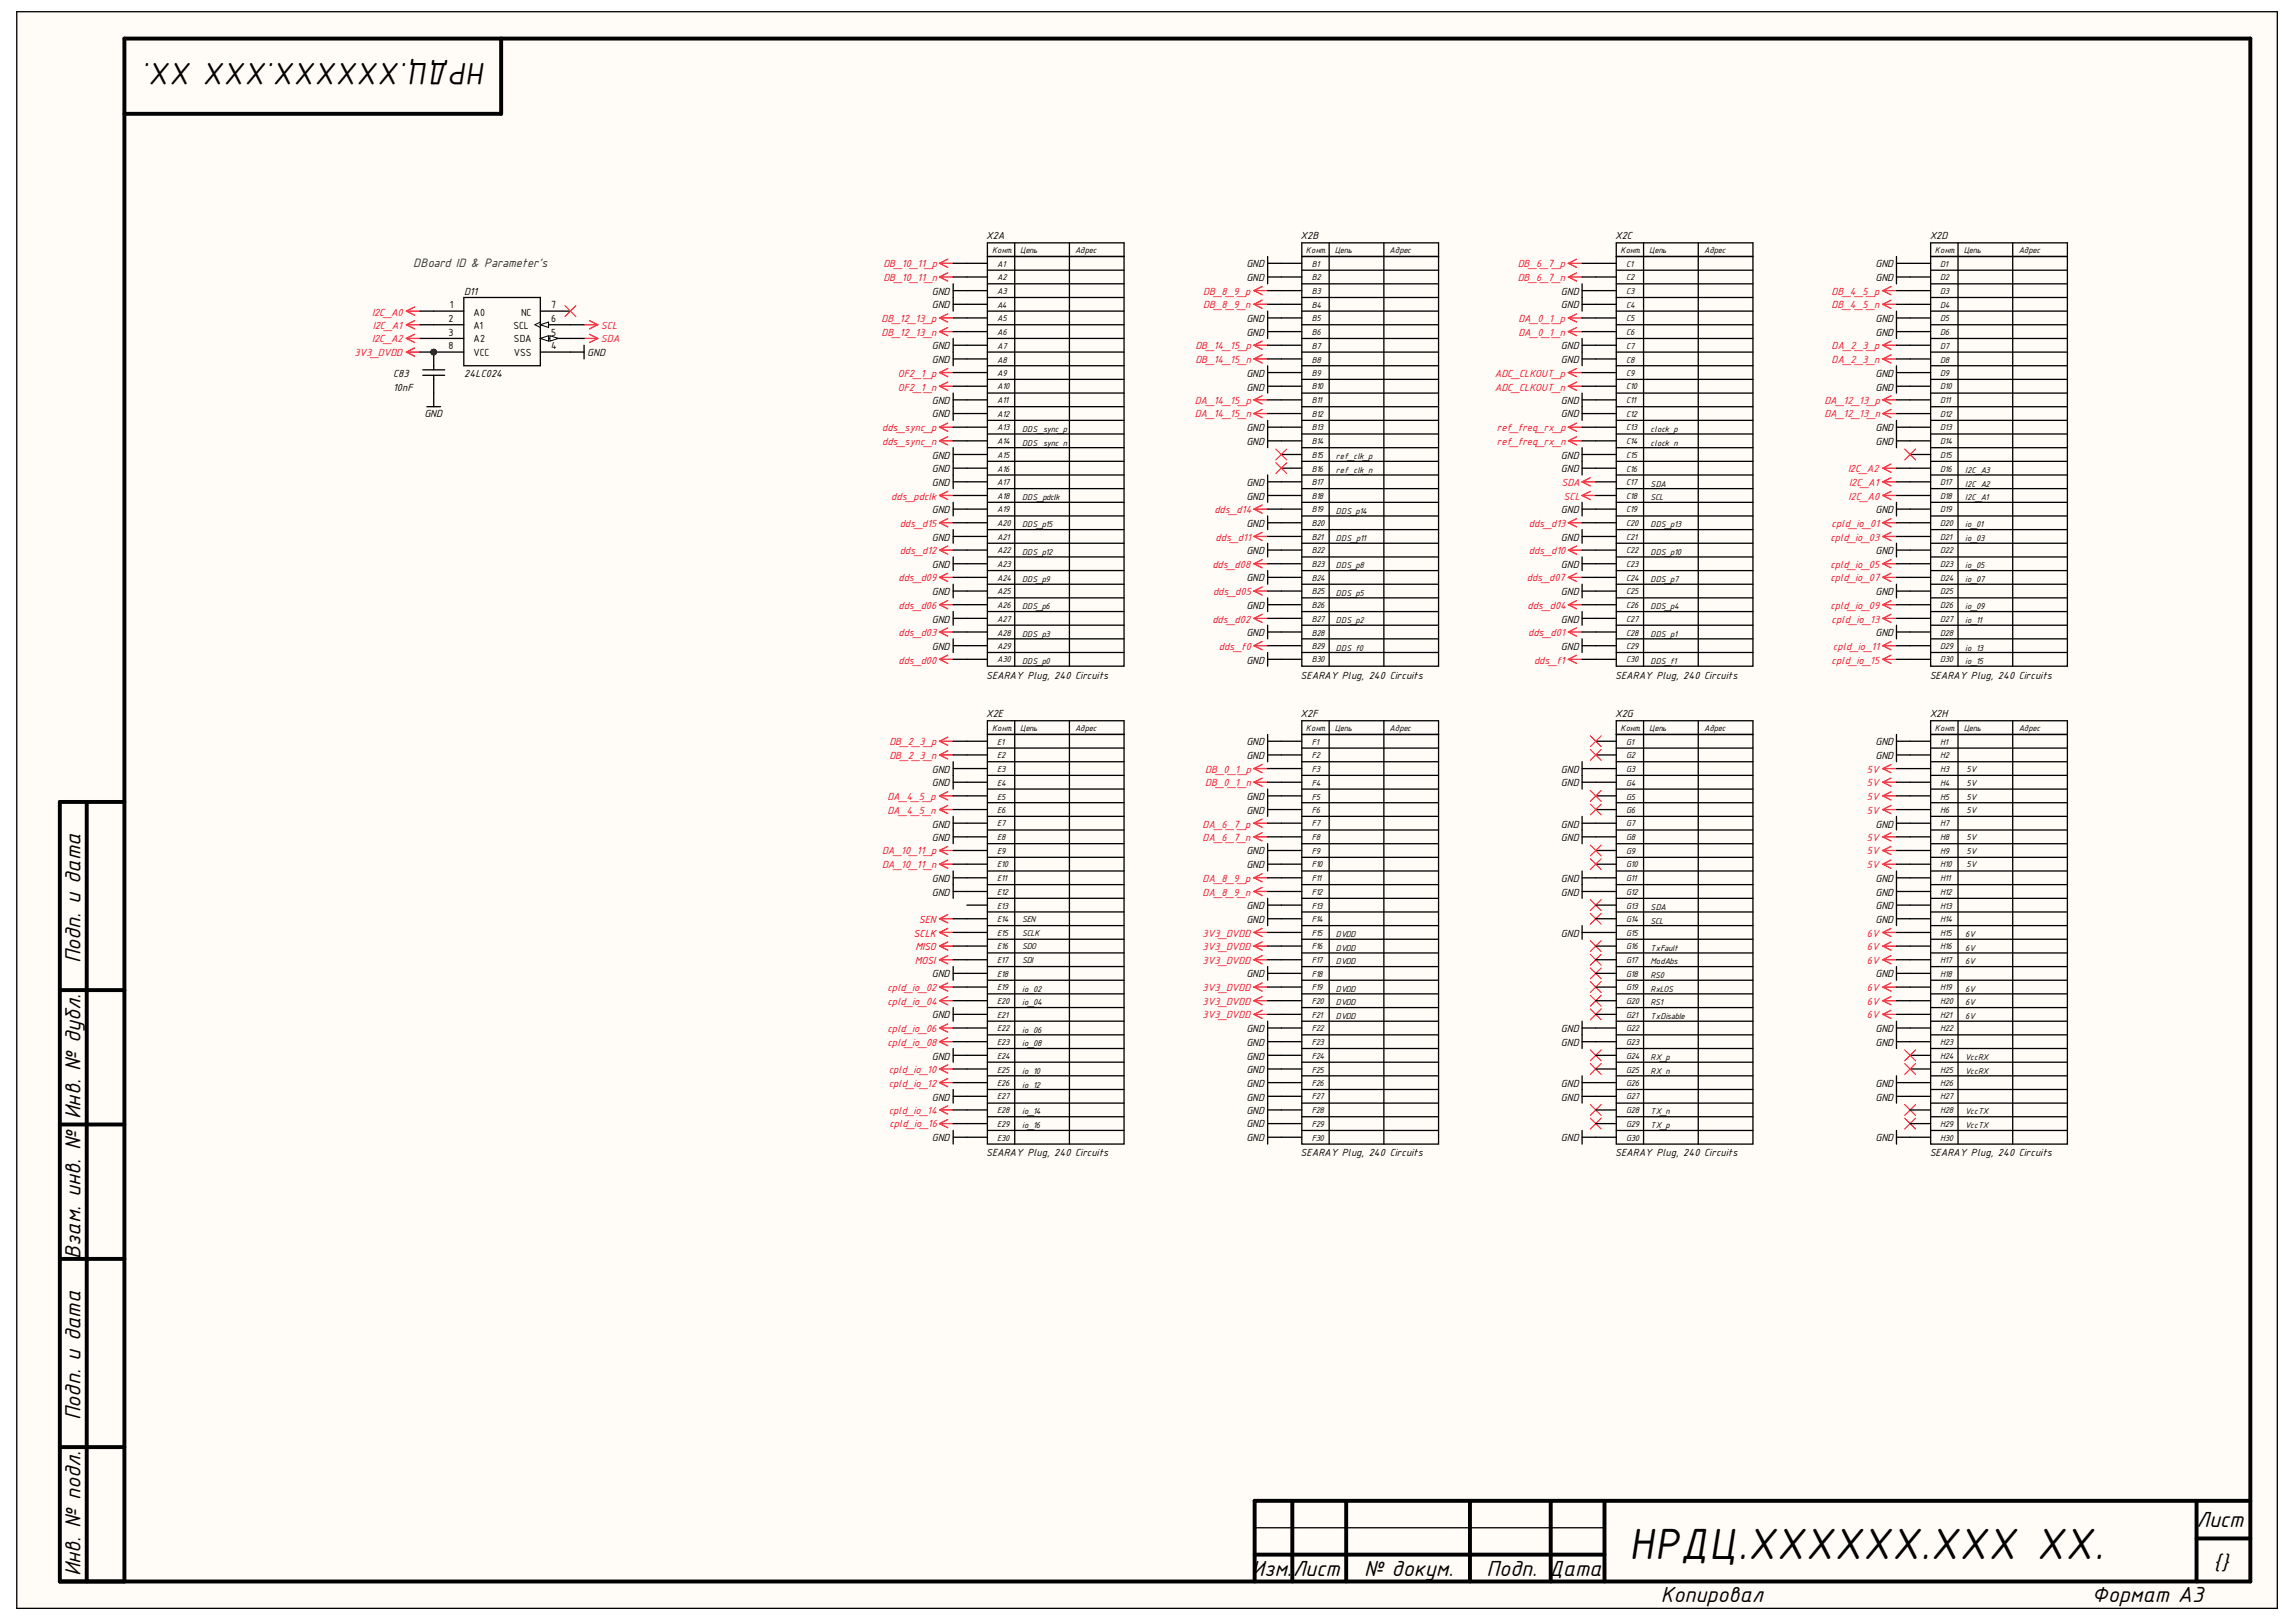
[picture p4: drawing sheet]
<svg xmlns="http://www.w3.org/2000/svg" width="297mm" height="210mm" viewBox="0 0 297 210" stroke-linecap="round" stroke-linejoin="round" font-family="sans-serif">
<defs><g id="words">
<text font-size="6.2" x="210.8" y="201.7">НРДЦ.ХХХХХХ.ХХХ ХХ.</text>
<text font-size="4.4" x="62.9" y="8.2" transform="rotate(-180 62.9 8.2)">НРДЦ.ХХХХХХ.ХХХ ХХ.</text>
<g font-size="3">
<text x="10.4" y="124.7" transform="rotate(-90 10.4 124.7)">Подп. и дата</text>
<text x="10.4" y="144.8" transform="rotate(-90 10.4 144.8)">Инв. № дубл.</text>
<text x="10.4" y="162.9" transform="rotate(-90 10.4 162.9)">Взам. инв. №</text>
<text x="10.4" y="183.8" transform="rotate(-90 10.4 183.8)">Подп. и дата</text>
<text x="284.2" y="197.6">Лист</text>
<text x="10.4" y="204" transform="rotate(-90 10.4 204)">Инв. № подл.</text>
<text x="161.9" y="203.9">Изм.</text>
<text x="167.3" y="203.9">Лист</text>
<text x="176.5" y="203.9">№ докум.</text>
<text x="192.3" y="203.9">Подп. Дата</text>
<text x="286.3" y="203.2">{}</text>
<text x="214.9" y="207.4">Копировал</text>
<text x="270.6" y="207.4">Формат А3</text>
</g>
<text font-size="1.7" fill="#008000" x="53.5" y="34.6">DBoard ID &amp; Parameter's</text>
<g font-size="1.4" fill="#ee0e22">
<text x="114.3" y="34.6">DB_10_11_p</text>
<text x="196.4" y="34.6">DB_6_7_p</text>
<text x="48.1" y="40.8">I2C_A0</text>
<text x="114" y="41.7">DB_12_13_p</text>
<text x="114.3" y="36.4">DB_10_11_n</text>
<text x="155.7" y="38.1">DB_8_9_p</text>
<text x="155.7" y="39.9">DB_8_9_n</text>
<text x="196.4" y="36.4">DB_6_7_n</text>
<text x="196.4" y="41.7">DA_0_1_p</text>
<text x="237" y="38.1">DB_4_5_p</text>
<text x="237" y="39.9">DB_4_5_n</text>
<text x="45.9" y="46.1">3V3_DVDD</text>
<text x="48.1" y="44.3">I2C_A2</text>
<text x="48.2" y="42.5">I2C_A1</text>
<text x="77.7" y="42.5">SCL</text>
<text x="77.7" y="44.3">SDA</text>
<text x="114" y="43.5">DB_12_13_n</text>
<text x="154.6" y="45.2">DB_14_15_p</text>
<text x="154.6" y="47">DB_14_15_n</text>
<text x="196.4" y="43.5">DA_0_1_n</text>
<text x="237" y="45.2">DA_2_3_p</text>
<text x="237" y="47">DA_2_3_n</text>
<text x="116.2" y="48.8">OF2_1_p</text>
<text x="116.2" y="50.6">OF2_1_n</text>
<text x="154.6" y="52.2">DA_14_15_p</text>
<text x="193.4" y="48.8">ADC_CLKOUT_p</text>
<text x="193.4" y="50.6">ADC_CLKOUT_n</text>
<text x="236" y="52.2">DA_12_13_p</text>
<text x="114.1" y="55.8">dds_sync_p</text>
<text x="114.1" y="57.6">dds_sync_n</text>
<text x="154.6" y="54">DA_14_15_n</text>
<text x="193.7" y="55.8">ref_freq_rx_p</text>
<text x="193.7" y="57.6">ref_freq_rx_n</text>
<text x="236" y="54">DA_12_13_n</text>
<text x="115.3" y="64.7">dds_pdclk</text>
<text x="202" y="62.9">SDA</text>
<text x="202.3" y="64.7">SCL</text>
<text x="239.1" y="61.1">I2C_A2</text>
<text x="239.2" y="64.7">I2C_A0</text>
<text x="239.2" y="62.9">I2C_A1</text>
<text x="116.4" y="71.7">dds_d12</text>
<text x="116.4" y="68.2">dds_d15</text>
<text x="157.1" y="66.4">dds_d14</text>
<text x="157.3" y="70">dds_d11</text>
<text x="197.8" y="71.7">dds_d10</text>
<text x="197.8" y="68.2">dds_d13</text>
<text x="236.8" y="70">cpld_io_03</text>
<text x="237" y="68.2">cpld_io_01</text>
<text x="116.2" y="75.2">dds_d09</text>
<text x="156.8" y="73.5">dds_d08</text>
<text x="156.9" y="77">dds_d05</text>
<text x="197.5" y="75.2">dds_d07</text>
<text x="236.8" y="73.5">cpld_io_05</text>
<text x="236.8" y="75.2">cpld_io_07</text>
<text x="116.2" y="82.3">dds_d03</text>
<text x="116.2" y="78.8">dds_d06</text>
<text x="156.8" y="80.6">dds_d02</text>
<text x="197.6" y="78.8">dds_d04</text>
<text x="197.7" y="82.3">dds_d01</text>
<text x="236.8" y="78.8">cpld_io_09</text>
<text x="237" y="80.6">cpld_io_13</text>
<text x="116.2" y="85.9">dds_d00</text>
<text x="157.7" y="84.1">dds_f0</text>
<text x="198.5" y="85.9">dds_f1</text>
<text x="237" y="85.9">cpld_io_15</text>
<text x="237.1" y="84.1">cpld_io_11</text>
<text x="115.1" y="96.5">DB_2_3_p</text>
<text x="115.1" y="98.2">DB_2_3_n</text>
<text x="155.9" y="100">DB_0_1_p</text>
<text x="155.9" y="101.8">DB_0_1_n</text>
<text x="241.5" y="101.8">5V</text>
<text x="241.5" y="100">5V</text>
<text x="114.8" y="103.6">DA_4_5_p</text>
<text x="114.8" y="105.3">DA_4_5_n</text>
<text x="155.6" y="107.1">DA_6_7_p</text>
<text x="241.5" y="103.6">5V</text>
<text x="241.5" y="105.3">5V</text>
<text x="114.1" y="110.6">DA_10_11_p</text>
<text x="114.1" y="112.3">DA_10_11_n</text>
<text x="155.6" y="108.8">DA_6_7_n</text>
<text x="241.5" y="110.6">5V</text>
<text x="241.5" y="108.8">5V</text>
<text x="241.5" y="112.3">5V</text>
<text x="155.6" y="114.1">DA_8_9_p</text>
<text x="155.6" y="115.9">DA_8_9_n</text>
<text x="155.6" y="123">3V3_DVDD</text>
<text x="155.6" y="121.2">3V3_DVDD</text>
<text x="155.6" y="124.8">3V3_DVDD</text>
<text x="241.5" y="121.2">6V</text>
<text x="241.5" y="124.8">6V</text>
<text x="241.5" y="123">6V</text>
<text x="114.8" y="128.2">cpld_io_02</text>
<text x="114.8" y="130">cpld_io_04</text>
<text x="155.6" y="128.2">3V3_DVDD</text>
<text x="155.6" y="130">3V3_DVDD</text>
<text x="155.6" y="131.8">3V3_DVDD</text>
<text x="241.5" y="128.2">6V</text>
<text x="241.5" y="130">6V</text>
<text x="241.5" y="131.8">6V</text>
<text x="114.8" y="133.6">cpld_io_06</text>
<text x="114.8" y="135.3">cpld_io_08</text>
<text x="115" y="138.9">cpld_io_10</text>
<text x="115" y="140.7">cpld_io_12</text>
<text x="115" y="144.2">cpld_io_14</text>
<text x="115.1" y="145.9">cpld_io_16</text>
</g>
<g font-size="1.4">
<text x="127.6" y="30.9">X2A</text>
<text x="161.2" y="34.6">GND</text>
<text x="168.3" y="30.9">X2B</text>
<text x="209" y="30.9">X2C</text>
<text x="242.6" y="34.6">GND</text>
<text x="249.7" y="30.9">X2D</text>
<text x="58" y="41.7">2</text>
<text x="58.2" y="39.9">1</text>
<text x="60.1" y="38.1">D11</text>
<text x="61.3" y="40.8">A0</text>
<text x="67.4" y="40.8">NC</text>
<text x="71.3" y="39.9">7</text>
<text x="71.3" y="41.7">6</text>
<text x="120.6" y="38.1">GND</text>
<text x="120.6" y="39.9">GND</text>
<text x="161.2" y="41.7">GND</text>
<text x="161.2" y="36.4">GND</text>
<text x="201.9" y="38.1">GND</text>
<text x="201.9" y="39.9">GND</text>
<text x="242.6" y="41.7">GND</text>
<text x="242.6" y="36.4">GND</text>
<text x="58" y="43.5">3</text>
<text x="58" y="45.2">8</text>
<text x="61.3" y="44.3">A2</text>
<text x="61.3" y="42.5">A1</text>
<text x="61.3" y="46.1">VCC</text>
<text x="66.4" y="42.5">SCL</text>
<text x="66.5" y="44.3">SDA</text>
<text x="66.5" y="46.1">VSS</text>
<text x="71.3" y="43.5">5</text>
<text x="71.3" y="45.2">4</text>
<text x="76" y="46.1">GND</text>
<text x="120.6" y="45.2">GND</text>
<text x="120.6" y="47">GND</text>
<text x="161.2" y="43.5">GND</text>
<text x="201.9" y="45.2">GND</text>
<text x="201.9" y="47">GND</text>
<text x="242.6" y="43.5">GND</text>
<text x="50.8" y="50.6">10nF</text>
<text x="50.8" y="48.8">C83</text>
<text x="60.1" y="48.8">24LC024</text>
<text x="120.6" y="52.2">GND</text>
<text x="161.2" y="48.8">GND</text>
<text x="161.2" y="50.6">GND</text>
<text x="201.9" y="52.2">GND</text>
<text x="242.6" y="48.8">GND</text>
<text x="242.6" y="50.6">GND</text>
<text x="54.9" y="54">GND</text>
<text x="120.6" y="54">GND</text>
<text x="120.6" y="59.3">GND</text>
<text x="161.2" y="55.8">GND</text>
<text x="161.2" y="57.6">GND</text>
<text x="201.9" y="54">GND</text>
<text x="201.9" y="59.3">GND</text>
<text x="242.6" y="55.8">GND</text>
<text x="242.6" y="57.6">GND</text>
<text x="120.6" y="61.1">GND</text>
<text x="120.6" y="62.9">GND</text>
<text x="161.2" y="64.7">GND</text>
<text x="161.2" y="62.9">GND</text>
<text x="201.9" y="61.1">GND</text>
<text x="120.6" y="66.4">GND</text>
<text x="120.6" y="70">GND</text>
<text x="161.2" y="68.2">GND</text>
<text x="161.2" y="71.7">GND</text>
<text x="201.9" y="66.4">GND</text>
<text x="201.9" y="70">GND</text>
<text x="242.6" y="66.4">GND</text>
<text x="242.6" y="71.7">GND</text>
<text x="120.6" y="77">GND</text>
<text x="120.6" y="73.5">GND</text>
<text x="161.2" y="75.2">GND</text>
<text x="201.9" y="77">GND</text>
<text x="201.9" y="73.5">GND</text>
<text x="242.6" y="77">GND</text>
<text x="120.6" y="80.6">GND</text>
<text x="161.2" y="78.8">GND</text>
<text x="161.2" y="82.3">GND</text>
<text x="201.9" y="80.6">GND</text>
<text x="242.6" y="82.3">GND</text>
<text x="120.6" y="84.1">GND</text>
<text x="127.6" y="87.8">SEARAY Plug, 240 Circuits</text>
<text x="161.2" y="85.9">GND</text>
<text x="168.3" y="87.8">SEARAY Plug, 240 Circuits</text>
<text x="201.9" y="84.1">GND</text>
<text x="209" y="87.8">SEARAY Plug, 240 Circuits</text>
<text x="249.7" y="87.8">SEARAY Plug, 240 Circuits</text>
<text x="127.6" y="92.7">X2E</text>
<text x="168.3" y="92.7">X2F</text>
<text x="209" y="92.7">X2G</text>
<text x="249.7" y="92.7">X2H</text>
<text x="120.6" y="100">GND</text>
<text x="120.6" y="101.8">GND</text>
<text x="161.2" y="96.5">GND</text>
<text x="161.2" y="98.2">GND</text>
<text x="201.9" y="100">GND</text>
<text x="201.9" y="101.8">GND</text>
<text x="242.6" y="98.2">GND</text>
<text x="242.6" y="96.5">GND</text>
<text x="120.6" y="107.1">GND</text>
<text x="161.2" y="103.6">GND</text>
<text x="161.2" y="105.3">GND</text>
<text x="201.9" y="107.1">GND</text>
<text x="242.6" y="107.1">GND</text>
<text x="120.6" y="108.8">GND</text>
<text x="161.2" y="110.6">GND</text>
<text x="161.2" y="112.3">GND</text>
<text x="201.9" y="108.8">GND</text>
<text x="120.6" y="114.1">GND</text>
<text x="120.6" y="115.9">GND</text>
<text x="161.2" y="117.7">GND</text>
<text x="161.2" y="119.4">GND</text>
<text x="201.9" y="114.1">GND</text>
<text x="201.9" y="115.9">GND</text>
<text x="242.6" y="117.7">GND</text>
<text x="242.6" y="115.9">GND</text>
<text x="242.6" y="114.1">GND</text>
<text x="242.6" y="119.4">GND</text>
<text x="201.9" y="121.2">GND</text>
<text x="120.6" y="131.8">GND</text>
<text x="120.6" y="126.5">GND</text>
<text x="161.2" y="126.5">GND</text>
<text x="242.6" y="126.5">GND</text>
<text x="120.6" y="137.1">GND</text>
<text x="161.2" y="137.1">GND</text>
<text x="161.2" y="135.3">GND</text>
<text x="161.2" y="133.6">GND</text>
<text x="201.9" y="133.6">GND</text>
<text x="201.9" y="135.3">GND</text>
<text x="242.6" y="135.3">GND</text>
<text x="242.6" y="133.6">GND</text>
<text x="120.6" y="142.4">GND</text>
<text x="161.2" y="142.4">GND</text>
<text x="161.2" y="140.7">GND</text>
<text x="161.2" y="138.9">GND</text>
<text x="201.9" y="140.7">GND</text>
<text x="201.9" y="142.4">GND</text>
<text x="242.6" y="142.4">GND</text>
<text x="242.6" y="140.7">GND</text>
<text x="120.6" y="147.7">GND</text>
<text x="127.6" y="149.6">SEARAY Plug, 240 Circuits</text>
<text x="161.2" y="147.7">GND</text>
<text x="161.2" y="145.9">GND</text>
<text x="161.2" y="144.2">GND</text>
<text x="168.3" y="149.6">SEARAY Plug, 240 Circuits</text>
<text x="201.9" y="147.7">GND</text>
<text x="209" y="149.6">SEARAY Plug, 240 Circuits</text>
<text x="242.6" y="147.7">GND</text>
<text x="249.7" y="149.6">SEARAY Plug, 240 Circuits</text>
</g>
<g font-size="1.4" fill="#f00">
<text x="118.9" y="119.4">SEN</text>
<text x="118.2" y="121.2">SCLK</text>
<text x="118.4" y="124.8">MOSI</text>
<text x="118.4" y="123">MISO</text>
</g>
<g font-size="1.2">
<text x="128.3" y="32.7">Конт.</text>
<text x="129" y="34.5">A1</text>
<text x="132" y="32.7">Цепь</text>
<text x="139.1" y="32.7">Адрес</text>
<text x="168.9" y="32.7">Конт.</text>
<text x="169.7" y="34.5">B1</text>
<text x="172.7" y="32.7">Цепь</text>
<text x="179.8" y="32.7">Адрес</text>
<text x="209.6" y="32.7">Конт.</text>
<text x="210.4" y="34.5">C1</text>
<text x="213.4" y="32.7">Цепь</text>
<text x="220.5" y="32.7">Адрес</text>
<text x="250.3" y="32.7">Конт.</text>
<text x="251" y="34.5">D1</text>
<text x="254.1" y="32.7">Цепь</text>
<text x="261.2" y="32.7">Адрес</text>
<text x="129" y="36.3">A2</text>
<text x="129" y="38">A3</text>
<text x="129" y="39.8">A4</text>
<text x="129" y="41.6">A5</text>
<text x="169.7" y="36.3">B2</text>
<text x="169.7" y="38">B3</text>
<text x="169.7" y="39.8">B4</text>
<text x="169.7" y="41.6">B5</text>
<text x="210.4" y="36.3">C2</text>
<text x="210.4" y="38">C3</text>
<text x="210.4" y="39.8">C4</text>
<text x="210.4" y="41.6">C5</text>
<text x="251" y="36.3">D2</text>
<text x="251" y="38">D3</text>
<text x="251" y="39.8">D4</text>
<text x="251" y="41.6">D5</text>
<text x="129" y="43.4">A6</text>
<text x="129" y="45.1">A7</text>
<text x="129" y="46.9">A8</text>
<text x="169.7" y="43.4">B6</text>
<text x="169.7" y="45.1">B7</text>
<text x="169.7" y="46.9">B8</text>
<text x="210.4" y="43.4">C6</text>
<text x="210.4" y="45.1">C7</text>
<text x="210.4" y="46.9">C8</text>
<text x="251" y="43.4">D6</text>
<text x="251" y="45.1">D7</text>
<text x="251" y="46.9">D8</text>
<text x="129" y="48.6">A9</text>
<text x="129" y="50.4">A10</text>
<text x="129" y="52.2">A11</text>
<text x="129" y="53.9">A12</text>
<text x="169.7" y="48.6">B9</text>
<text x="169.7" y="50.4">B10</text>
<text x="169.7" y="52.2">B11</text>
<text x="169.7" y="53.9">B12</text>
<text x="210.4" y="48.6">C9</text>
<text x="210.4" y="50.4">C10</text>
<text x="210.4" y="52.2">C11</text>
<text x="210.4" y="53.9">C12</text>
<text x="251" y="48.6">D9</text>
<text x="251" y="50.4">D10</text>
<text x="251" y="52.2">D11</text>
<text x="251" y="53.9">D12</text>
<text x="129" y="55.7">A13</text>
<text x="129" y="57.5">A14</text>
<text x="129" y="59.3">A15</text>
<text x="132.2" y="55.9">DDS_sync_p</text>
<text x="132.2" y="57.7">DDS_sync_n</text>
<text x="169.7" y="55.7">B13</text>
<text x="169.7" y="57.5">B14</text>
<text x="169.7" y="59.3">B15</text>
<text x="172.8" y="59.4">ref_clk_p</text>
<text x="210.4" y="55.7">C13</text>
<text x="210.4" y="57.5">C14</text>
<text x="210.4" y="59.3">C15</text>
<text x="213.5" y="57.7">clock_n</text>
<text x="213.5" y="55.9">clock_p</text>
<text x="251" y="55.7">D13</text>
<text x="251" y="57.5">D14</text>
<text x="251" y="59.3">D15</text>
<text x="129" y="61">A16</text>
<text x="129" y="62.8">A17</text>
<text x="129" y="64.6">A18</text>
<text x="132.2" y="64.8">DDS_pdclk</text>
<text x="169.7" y="61">B16</text>
<text x="169.7" y="62.8">B17</text>
<text x="169.7" y="64.6">B18</text>
<text x="172.8" y="61.2">ref_clk_n</text>
<text x="210.4" y="61">C16</text>
<text x="210.4" y="62.8">C17</text>
<text x="210.4" y="64.6">C18</text>
<text x="213.5" y="64.8">SCL</text>
<text x="213.5" y="63">SDA</text>
<text x="251" y="61">D16</text>
<text x="251" y="62.8">D17</text>
<text x="251" y="64.6">D18</text>
<text x="254.2" y="63">I2C_A2</text>
<text x="254.2" y="64.8">I2C_A1</text>
<text x="254.2" y="61.2">I2C_A3</text>
<text x="129" y="66.3">A19</text>
<text x="129" y="68.1">A20</text>
<text x="129" y="69.8">A21</text>
<text x="129" y="71.6">A22</text>
<text x="132.2" y="71.8">DDS_p12</text>
<text x="132.2" y="68.2">DDS_p15</text>
<text x="169.7" y="66.3">B19</text>
<text x="169.7" y="68.1">B20</text>
<text x="169.7" y="69.8">B21</text>
<text x="169.7" y="71.6">B22</text>
<text x="172.8" y="70">DDS_p11</text>
<text x="172.8" y="66.5">DDS_p14</text>
<text x="210.4" y="66.3">C19</text>
<text x="210.4" y="68.1">C20</text>
<text x="210.4" y="69.8">C21</text>
<text x="210.4" y="71.6">C22</text>
<text x="213.5" y="71.8">DDS_p10</text>
<text x="213.5" y="68.2">DDS_p13</text>
<text x="251" y="66.3">D19</text>
<text x="251" y="68.1">D20</text>
<text x="251" y="69.8">D21</text>
<text x="251" y="71.6">D22</text>
<text x="254.2" y="68.2">io_01</text>
<text x="254.2" y="70">io_03</text>
<text x="129" y="73.4">A23</text>
<text x="129" y="75.2">A24</text>
<text x="129" y="76.9">A25</text>
<text x="132.2" y="75.3">DDS_p9</text>
<text x="169.7" y="73.4">B23</text>
<text x="169.7" y="75.2">B24</text>
<text x="169.7" y="76.9">B25</text>
<text x="172.8" y="77.1">DDS_p5</text>
<text x="172.8" y="73.5">DDS_p8</text>
<text x="210.4" y="73.4">C23</text>
<text x="210.4" y="75.2">C24</text>
<text x="210.4" y="76.9">C25</text>
<text x="213.5" y="75.3">DDS_p7</text>
<text x="251" y="73.4">D23</text>
<text x="251" y="75.2">D24</text>
<text x="251" y="76.9">D25</text>
<text x="254.2" y="73.5">io_05</text>
<text x="254.2" y="75.3">io_07</text>
<text x="129" y="78.7">A26</text>
<text x="129" y="80.5">A27</text>
<text x="129" y="82.3">A28</text>
<text x="132.2" y="82.4">DDS_p3</text>
<text x="132.2" y="78.9">DDS_p6</text>
<text x="169.7" y="78.7">B26</text>
<text x="169.7" y="80.5">B27</text>
<text x="169.7" y="82.3">B28</text>
<text x="172.8" y="80.6">DDS_p2</text>
<text x="210.4" y="78.7">C26</text>
<text x="210.4" y="80.5">C27</text>
<text x="210.4" y="82.3">C28</text>
<text x="213.5" y="82.4">DDS_p1</text>
<text x="213.5" y="78.9">DDS_p4</text>
<text x="251" y="78.7">D26</text>
<text x="251" y="80.5">D27</text>
<text x="251" y="82.3">D28</text>
<text x="254.2" y="78.9">io_09</text>
<text x="254.2" y="80.6">io_11</text>
<text x="129" y="84">A29</text>
<text x="129" y="85.7">A30</text>
<text x="132.2" y="86">DDS_p0</text>
<text x="169.7" y="84">B29</text>
<text x="169.7" y="85.7">B30</text>
<text x="172.8" y="84.2">DDS_f0</text>
<text x="210.4" y="84">C29</text>
<text x="210.4" y="85.7">C30</text>
<text x="213.5" y="86">DDS_f1</text>
<text x="251" y="84">D29</text>
<text x="251" y="85.7">D30</text>
<text x="254.2" y="84.2">io_13</text>
<text x="254.2" y="86">io_15</text>
<text x="128.3" y="94.6">Конт.</text>
<text x="132" y="94.6">Цепь</text>
<text x="139.1" y="94.6">Адрес</text>
<text x="168.9" y="94.6">Конт.</text>
<text x="172.7" y="94.6">Цепь</text>
<text x="179.8" y="94.6">Адрес</text>
<text x="209.6" y="94.6">Конт.</text>
<text x="213.4" y="94.6">Цепь</text>
<text x="220.5" y="94.6">Адрес</text>
<text x="250.3" y="94.6">Конт.</text>
<text x="254.1" y="94.6">Цепь</text>
<text x="261.2" y="94.6">Адрес</text>
<text x="129" y="96.4">E1</text>
<text x="129" y="98.1">E2</text>
<text x="129" y="99.9">E3</text>
<text x="129" y="101.7">E4</text>
<text x="169.7" y="96.4">F1</text>
<text x="169.7" y="98.1">F2</text>
<text x="169.7" y="99.9">F3</text>
<text x="169.7" y="101.7">F4</text>
<text x="210.4" y="96.4">G1</text>
<text x="210.4" y="98.1">G2</text>
<text x="210.4" y="99.9">G3</text>
<text x="210.4" y="101.7">G4</text>
<text x="251" y="96.4">H1</text>
<text x="251" y="98.1">H2</text>
<text x="251" y="99.9">H3</text>
<text x="251" y="101.7">H4</text>
<text x="254.4" y="99.9">5V</text>
<text x="254.4" y="101.7">5V</text>
<text x="129" y="103.5">E5</text>
<text x="129" y="105.2">E6</text>
<text x="129" y="106.9">E7</text>
<text x="169.7" y="103.5">F5</text>
<text x="169.7" y="105.2">F6</text>
<text x="169.7" y="106.9">F7</text>
<text x="210.4" y="103.5">G5</text>
<text x="210.4" y="105.2">G6</text>
<text x="210.4" y="106.9">G7</text>
<text x="251" y="103.5">H5</text>
<text x="251" y="105.2">H6</text>
<text x="251" y="106.9">H7</text>
<text x="254.4" y="103.5">5V</text>
<text x="254.4" y="105.2">5V</text>
<text x="129" y="108.7">E8</text>
<text x="129" y="110.5">E9</text>
<text x="129" y="112.3">E10</text>
<text x="169.7" y="108.7">F8</text>
<text x="169.7" y="110.5">F9</text>
<text x="169.7" y="112.3">F10</text>
<text x="210.4" y="108.7">G8</text>
<text x="210.4" y="110.5">G9</text>
<text x="210.4" y="112.3">G10</text>
<text x="251" y="108.7">H8</text>
<text x="251" y="110.5">H9</text>
<text x="251" y="112.3">H10</text>
<text x="254.4" y="108.7">5V</text>
<text x="254.4" y="110.5">5V</text>
<text x="254.4" y="112.3">5V</text>
<text x="129" y="114">E11</text>
<text x="129" y="115.8">E12</text>
<text x="129" y="117.6">E13</text>
<text x="129" y="119.4">E14</text>
<text x="132.2" y="119.4">SEN</text>
<text x="169.7" y="114">F11</text>
<text x="169.7" y="115.8">F12</text>
<text x="169.7" y="117.6">F13</text>
<text x="169.7" y="119.4">F14</text>
<text x="210.4" y="114">G11</text>
<text x="210.4" y="115.8">G12</text>
<text x="210.4" y="117.6">G13</text>
<text x="210.4" y="119.4">G14</text>
<text x="213.5" y="117.8">SDA</text>
<text x="213.5" y="119.5">SCL</text>
<text x="251" y="114">H11</text>
<text x="251" y="115.8">H12</text>
<text x="251" y="117.6">H13</text>
<text x="251" y="119.4">H14</text>
<text x="129" y="121.1">E15</text>
<text x="129" y="122.8">E16</text>
<text x="129" y="124.6">E17</text>
<text x="132.2" y="121.1">SCLK</text>
<text x="132.2" y="122.8">SDO</text>
<text x="132.2" y="124.6">SDI</text>
<text x="169.7" y="121.1">F15</text>
<text x="169.7" y="122.8">F16</text>
<text x="169.7" y="124.6">F17</text>
<text x="172.8" y="121.3">DVDD</text>
<text x="172.8" y="123.1">DVDD</text>
<text x="172.8" y="124.8">DVDD</text>
<text x="210.4" y="121.1">G15</text>
<text x="210.4" y="122.8">G16</text>
<text x="210.4" y="124.6">G17</text>
<text x="213.5" y="123.1">TxFault</text>
<text x="213.5" y="124.8">ModAbs</text>
<text x="251" y="121.1">H15</text>
<text x="251" y="122.8">H16</text>
<text x="251" y="124.6">H17</text>
<text x="254.2" y="121.3">6V</text>
<text x="254.2" y="124.8">6V</text>
<text x="254.2" y="123.1">6V</text>
<text x="129" y="126.4">E18</text>
<text x="129" y="128.2">E19</text>
<text x="129" y="129.9">E20</text>
<text x="129" y="131.7">E21</text>
<text x="132.2" y="128.3">io_02</text>
<text x="132.2" y="130.1">io_04</text>
<text x="169.7" y="126.4">F18</text>
<text x="169.7" y="128.2">F19</text>
<text x="169.7" y="129.9">F20</text>
<text x="169.7" y="131.7">F21</text>
<text x="172.8" y="128.3">DVDD</text>
<text x="172.8" y="130.1">DVDD</text>
<text x="172.8" y="131.9">DVDD</text>
<text x="210.4" y="126.4">G18</text>
<text x="210.4" y="128.2">G19</text>
<text x="210.4" y="129.9">G20</text>
<text x="210.4" y="131.7">G21</text>
<text x="213.5" y="131.9">TxDisable</text>
<text x="213.5" y="126.5">RS0</text>
<text x="213.5" y="128.3">RxLOS</text>
<text x="213.5" y="130.1">RS1</text>
<text x="251" y="126.4">H18</text>
<text x="251" y="128.2">H19</text>
<text x="251" y="129.9">H20</text>
<text x="251" y="131.7">H21</text>
<text x="254.2" y="128.3">6V</text>
<text x="254.2" y="130.1">6V</text>
<text x="254.2" y="131.9">6V</text>
<text x="129" y="133.5">E22</text>
<text x="129" y="135.3">E23</text>
<text x="129" y="137">E24</text>
<text x="132.2" y="133.6">io_06</text>
<text x="132.2" y="135.4">io_08</text>
<text x="169.7" y="133.5">F22</text>
<text x="169.7" y="135.3">F23</text>
<text x="169.7" y="137">F24</text>
<text x="210.4" y="133.5">G22</text>
<text x="210.4" y="135.3">G23</text>
<text x="210.4" y="137">G24</text>
<text x="213.5" y="137.2">RX_p</text>
<text x="251" y="133.5">H22</text>
<text x="251" y="135.3">H23</text>
<text x="251" y="137">H24</text>
<text x="254.2" y="137.2">VccRX</text>
<text x="129" y="138.8">E25</text>
<text x="129" y="140.6">E26</text>
<text x="129" y="142.3">E27</text>
<text x="132.2" y="139">io_10</text>
<text x="132.2" y="140.7">io_12</text>
<text x="169.7" y="138.8">F25</text>
<text x="169.7" y="140.6">F26</text>
<text x="169.7" y="142.3">F27</text>
<text x="210.4" y="138.8">G25</text>
<text x="210.4" y="140.6">G26</text>
<text x="210.4" y="142.3">G27</text>
<text x="213.5" y="139">RX_n</text>
<text x="251" y="138.8">H25</text>
<text x="251" y="140.6">H26</text>
<text x="251" y="142.3">H27</text>
<text x="254.2" y="139">VccRX</text>
<text x="129" y="144">E28</text>
<text x="129" y="145.8">E29</text>
<text x="129" y="147.6">E30</text>
<text x="132.2" y="144.2">io_14</text>
<text x="132.2" y="146">io_16</text>
<text x="169.7" y="144">F28</text>
<text x="169.7" y="145.8">F29</text>
<text x="169.7" y="147.6">F30</text>
<text x="210.4" y="144">G28</text>
<text x="210.4" y="145.8">G29</text>
<text x="210.4" y="147.6">G30</text>
<text x="213.5" y="146">TX_p</text>
<text x="213.5" y="144.2">TX_n</text>
<text x="251" y="144">H28</text>
<text x="251" y="145.8">H29</text>
<text x="251" y="147.6">H30</text>
<text x="254.2" y="146">VccTX</text>
<text x="254.2" y="144.2">VccTX</text>
</g>
</g></defs>
<g fill="#fffcf8">
<path d="M2.2 1.5h292.4v206.6h-292.4z" fill-rule="evenodd"/>
<path d="M2.2 1.5h292.4v206.6h-292.4z" fill-rule="evenodd"/>
</g>
<g fill="none" stroke="#000" stroke-width=".51">
<path d="M64.8 5v9.7h-48.7M11.2 103.8v100.9M16.1 103.8h-8.4v100.9h283.4v-199.7h-275v199.7M7.7 128.1h8.4M7.7 145.5h8.4M7.7 162.9h8.4M7.7 187.3h8.4M167.2 194.2v10.5M174.2 194.2v10.5M190.2 194.2v10.5M200.6 194.2v10.5M207.6 194.2v10.5"/>
<path d="M284.2 194.2v10.5M284.2 199.1h6.9M291.1 194.2h-128.8v10.5M162.3 201.2h45.3"/>
</g>
<g fill="none" stroke="#000" stroke-width=".17">
<path d="M2.2 1.5h292.4v206.6h-292.4zM123.3 36.7v3.6M123.3 37.6h4.4M123.3 39.4h4.4M125.1 34.1h2.6M125.1 35.8h2.6M127.7 33.2h17.7v53h-17.7zM127.7 31.4h17.7v1.8h-17.7zM127.7 35h17.7M127.7 36.7h17.7M127.7 38.5h17.7M131.3 31.4v54.8"/>
<path d="M138.4 31.4v54.8M164 34.1h4.4M164 35.8h4.4M164 33.2v3.5M165.8 37.6h2.6M165.8 39.4h2.6M168.4 33.2h17.7v53h-17.7zM168.4 31.4h17.7v1.8h-17.7zM168.4 35h17.7M168.4 36.7h17.7M168.4 38.5h17.7M172 31.4v54.8"/>
<path d="M179 31.4v54.8M204.7 37.6h4.4M204.7 39.4h4.4M204.7 36.7v3.6M206.4 34.1h2.7M206.4 35.8h2.7M209.1 33.2h17.7v53h-17.7zM209.1 31.4h17.7v1.8h-17.7zM209.1 35h17.7M209.1 36.7h17.7M209.1 38.5h17.7M212.6 31.4v54.8"/>
<path d="M219.7 31.4v54.8M245.4 34.1h4.4M245.4 35.8h4.4M245.4 33.2v3.5M247.1 37.6h2.7M247.1 39.4h2.7M249.8 33.2h17.7v53h-17.7zM249.8 31.4h17.7v1.8h-17.7zM249.8 35h17.7M249.8 36.7h17.7M249.8 38.5h17.7M253.3 31.4v54.8"/>
<path d="M260.4 31.4v54.8M123.3 43.8v3.5M123.3 50.9v3.5M123.3 57.9v3.6M123.3 44.7h4.4M123.3 46.4h4.4M123.3 51.7h4.4M123.3 53.5h4.4M123.3 58.8h4.4M125.1 41.1h2.6M125.1 42.9h2.6M125.1 48.2h2.6"/>
<path d="M125.1 50h2.6M125.1 55.3h2.6M125.1 57.1h2.6M127.7 40.3h17.7M127.7 42h17.7M127.7 43.8h17.7M127.7 45.6h17.7M127.7 47.3h17.7M127.7 49.1h17.7M127.7 50.9h17.7M127.7 52.6h17.7M127.7 54.4h17.7"/>
<path d="M127.7 56.2h17.7M127.7 57.9h17.7M127.7 59.7h17.7M164 41.1h4.4M164 42.9h4.4M164 48.2h4.4M164 50h4.4M164 55.3h4.4M164 57.1h4.4M164 40.3v3.5M164 47.3v3.6M164 54.4v3.5"/>
<path d="M165.8 44.7h2.6M165.8 46.4h2.6M165.8 51.7h2.6M165.8 53.5h2.6M165.8 58.8h2.6M168.4 40.3h17.7M168.4 42h17.7M168.4 43.8h17.7M168.4 45.6h17.7M168.4 47.3h17.7M168.4 49.1h17.7M168.4 50.9h17.7"/>
<path d="M168.4 52.6h17.7M168.4 54.4h17.7M168.4 56.2h17.7M168.4 57.9h17.7M168.4 59.7h17.7M204.7 44.7h4.4M204.7 46.5h4.4M204.7 51.7h4.4M204.7 53.5h4.4M204.7 58.8h4.4M204.7 43.8v3.5M204.7 50.9v3.5"/>
<path d="M204.7 57.9v3.6M206.4 41.1h2.7M206.4 42.9h2.7M206.4 48.2h2.7M206.4 50h2.7M206.4 55.3h2.7M206.4 57.1h2.7M209.1 40.3h17.7M209.1 42h17.7M209.1 43.8h17.7M209.1 45.6h17.7M209.1 47.3h17.7"/>
<path d="M209.1 49.1h17.7M209.1 50.9h17.7M209.1 52.6h17.7M209.1 54.4h17.7M209.1 56.2h17.7M209.1 57.9h17.7M209.1 59.7h17.7M245.4 41.1h4.4M245.4 42.9h4.4M245.4 48.2h4.4M245.4 50h4.4M245.4 55.3h4.4"/>
<path d="M245.4 57.1h4.4M245.4 40.3v3.5M245.4 47.3v3.6M245.4 54.4v3.5M247.1 44.7h2.7M247.1 46.5h2.7M247.1 51.7h2.7M247.1 53.5h2.7M247.1 58.8h2.7M249.8 40.3h17.7M249.8 42h17.7M249.8 43.8h17.7"/>
<path d="M249.8 45.6h17.7M249.8 47.3h17.7M249.8 49.1h17.7M249.8 50.9h17.7M249.8 52.6h17.7M249.8 54.4h17.7M249.8 56.2h17.7M249.8 57.9h17.7M249.8 59.7h17.7M123.3 65v1.8M123.3 68.5v1.8M123.3 72.1v1.7"/>
<path d="M123.3 75.6v1.8M123.3 79.1v1.8M123.3 60.6h4.4M123.3 65.9h4.4M123.3 69.4h4.4M123.3 73h4.4M123.3 76.5h4.4M125.1 62.4h2.6M125.1 64.1h2.6M125.1 67.6h2.6M125.1 71.2h2.6M125.1 74.7h2.6"/>
<path d="M125.1 78.3h2.6M127.7 61.5h17.7M127.7 63.2h17.7M127.7 65h17.7M127.7 66.8h17.7M127.7 68.5h17.7M127.7 70.3h17.7M127.7 72.1h17.7M127.7 73.8h17.7M127.7 75.6h17.7M127.7 77.4h17.7M127.7 79.1h17.7"/>
<path d="M164 62.4h4.4M164 64.1h4.4M164 67.6h4.4M164 71.2h4.4M164 74.7h4.4M164 78.3h4.4M164 61.5v3.5M164 66.8v1.7M164 70.3v1.8M164 73.8v1.8M164 77.4v1.7M165.8 60.6h2.6"/>
<path d="M165.8 65.9h2.6M165.8 69.4h2.6M165.8 73h2.6M165.8 76.5h2.6M168.4 61.5h17.7M168.4 63.2h17.7M168.4 65h17.7M168.4 66.8h17.7M168.4 68.5h17.7M168.4 70.3h17.7M168.4 72.1h17.7M168.4 73.8h17.7"/>
<path d="M168.4 75.6h17.7M168.4 77.4h17.7M168.4 79.1h17.7M204.7 60.6h4.4M204.7 65.9h4.4M204.7 69.4h4.4M204.7 73h4.4M204.7 76.5h4.4M204.7 65v1.8M204.7 68.5v1.8M204.7 72.1v1.7M204.7 75.6v1.8"/>
<path d="M204.7 79.1v1.8M206.4 62.4h2.7M206.4 64.1h2.7M206.4 67.6h2.7M206.4 71.2h2.7M206.4 74.7h2.7M206.4 78.3h2.7M209.1 61.5h17.7M209.1 63.2h17.7M209.1 65h17.7M209.1 66.8h17.7M209.1 68.5h17.7"/>
<path d="M209.1 70.3h17.7M209.1 72.1h17.7M209.1 73.8h17.7M209.1 75.6h17.7M209.1 77.4h17.7M209.1 79.1h17.7M245.4 65.9h4.4M245.4 71.2h4.4M245.4 76.5h4.4M245.4 65v1.8M245.4 70.3v1.8M245.4 75.6v1.8"/>
<path d="M247.1 60.6h2.7M247.1 62.4h2.7M247.1 64.1h2.7M247.1 67.6h2.7M247.1 69.4h2.7M247.1 73h2.7M247.1 74.7h2.7M247.1 78.3h2.7M249.8 61.5h17.7M249.8 63.2h17.7M249.8 65h17.7M249.8 66.8h17.7"/>
<path d="M249.8 68.5h17.7M249.8 70.3h17.7M249.8 72.1h17.7M249.8 73.8h17.7M249.8 75.6h17.7M249.8 77.4h17.7M249.8 79.1h17.7M123.3 82.7v1.7M123.3 98.6v3.5M123.3 80h4.4M123.3 83.6h4.4M123.3 99.5h4.4"/>
<path d="M125.1 81.8h2.6M125.1 85.3h2.6M125.1 95.9h2.6M125.1 97.7h2.6M127.7 95h17.7v53.1h-17.7zM127.7 93.3h17.7v1.7h-17.7zM127.7 80.9h17.7M127.7 82.7h17.7M127.7 84.4h17.7M127.7 96.8h17.7M127.7 98.6h17.7M131.3 93.3v54.8"/>
<path d="M138.4 93.3v54.8M164 81.8h4.4M164 85.3h4.4M164 95.9h4.4M164 97.7h4.4M164 80.9v1.8M164 84.4v1.8M164 95v3.6M165.8 80h2.6M165.8 83.6h2.6M165.8 99.5h2.6M168.4 95h17.7v53.1h-17.7z"/>
<path d="M168.4 82.7h17.7M168.4 84.4h17.7M168.4 93.3h17.7v1.7h-17.7zM168.4 80.9h17.7M168.4 96.8h17.7M168.4 98.6h17.7M172 93.3v54.8M179 93.3v54.8M204.7 80h4.4M204.7 83.6h4.4M204.7 99.5h4.4M204.7 82.7v1.7"/>
<path d="M204.7 98.6v3.5M206.4 81.8h2.7M206.4 85.3h2.7M206.4 95.9h2.7M206.4 97.7h2.7M209.1 95h17.7v53.1h-17.7zM209.1 82.7h17.7M209.1 84.4h17.7M209.1 80.9h17.7M209.1 93.3h17.7v1.7h-17.7zM209.1 96.8h17.7M209.1 98.6h17.7"/>
<path d="M212.6 93.3v54.8M219.7 93.3v54.8M245.4 81.8h4.4M245.4 95.9h4.4M245.4 97.7h4.4M245.4 80.9v1.8M245.4 95v3.6M247.1 80h2.7M247.1 85.3h2.7M247.1 83.6h2.7M247.1 99.5h2.7M249.8 95h17.7v53.1h-17.7z"/>
<path d="M249.8 82.7h17.7M249.8 84.4h17.7M249.8 80.9h17.7M249.8 93.3h17.7v1.7h-17.7zM249.8 96.8h17.7M249.8 98.6h17.7M253.3 93.3v54.8M260.4 93.3v54.8M123.3 105.6v3.6M123.3 112.7v3.5M123.3 101.2h4.4M123.3 106.5h4.4"/>
<path d="M123.3 108.3h4.4M123.3 113.6h4.4M123.3 115.4h4.4M125.1 103h2.6M125.1 104.8h2.6M125.1 110.1h2.6M125.1 111.8h2.6M125.1 117.1h2.6M125.1 118.9h2.6M127.7 100.3h17.7M127.7 102.1h17.7M127.7 103.9h17.7"/>
<path d="M127.7 105.6h17.7M127.7 107.4h17.7M127.7 109.2h17.7M127.7 110.9h17.7M127.7 112.7h17.7M127.7 114.5h17.7M127.7 116.2h17.7M127.7 118h17.7M127.7 119.8h17.7M164 103h4.4M164 104.8h4.4M164 110.1h4.4"/>
<path d="M164 111.8h4.4M164 117.1h4.4M164 118.9h4.4M164 102.1v3.5M164 109.2v3.5M164 116.2v3.6M165.8 101.2h2.6M165.8 106.5h2.6M165.8 108.3h2.6M165.8 113.6h2.6M165.8 115.4h2.6M168.4 100.3h17.7"/>
<path d="M168.4 102.1h17.7M168.4 103.9h17.7M168.4 105.6h17.7M168.4 107.4h17.7M168.4 109.2h17.7M168.4 110.9h17.7M168.4 112.7h17.7M168.4 114.5h17.7M168.4 116.3h17.7M168.4 118h17.7M168.4 119.8h17.7M204.7 101.2h4.4"/>
<path d="M204.7 106.5h4.4M204.7 108.3h4.4M204.7 113.6h4.4M204.7 115.4h4.4M204.7 105.6v3.6M204.7 112.7v3.6M204.7 119.8v1.7M206.4 103h2.7M206.4 104.8h2.7M206.4 110.1h2.7M206.4 111.8h2.7M206.4 117.1h2.7"/>
<path d="M206.4 118.9h2.7M209.1 100.3h17.7M209.1 102.1h17.7M209.1 103.9h17.7M209.1 105.6h17.7M209.1 107.4h17.7M209.1 109.2h17.7M209.1 110.9h17.7M209.1 112.7h17.7M209.1 114.5h17.7M209.1 116.3h17.7M209.1 118h17.7"/>
<path d="M209.1 119.8h17.7M245.4 106.5h4.4M245.4 113.6h4.4M245.4 115.4h4.4M245.4 117.1h4.4M245.4 118.9h4.4M245.4 105.6v1.8M245.4 112.7v7.1M247.1 101.2h2.7M247.1 103h2.7M247.1 104.8h2.7M247.1 108.3h2.7"/>
<path d="M247.1 110.1h2.7M247.1 111.8h2.7M249.8 100.3h17.7M249.8 102.1h17.7M249.8 103.9h17.7M249.8 105.6h17.7M249.8 107.4h17.7M249.8 109.2h17.7M249.8 110.9h17.7M249.8 112.7h17.7M249.8 114.5h17.7M249.8 116.3h17.7"/>
<path d="M249.8 118h17.7M249.8 119.8h17.7M123.3 125.1v1.8M123.3 130.4v1.8M123.3 135.7v1.8M123.3 126h4.4M123.3 131.3h4.4M123.3 136.6h4.4M125.1 120.7h2.6M125.1 122.4h2.6M125.1 124.2h2.6M125.1 127.7h2.6"/>
<path d="M125.1 129.5h2.6M125.1 133h2.6M125.1 134.8h2.6M125.1 138.3h2.6M127.7 121.5h17.7M127.7 123.3h17.7M127.7 125.1h17.7M127.7 126.9h17.7M127.7 128.6h17.7M127.7 130.4h17.7M127.7 132.2h17.7M127.7 133.9h17.7"/>
<path d="M127.7 135.7h17.7M127.7 137.5h17.7M127.7 139.2h17.7M164 126h4.4M164 133h4.4M164 134.8h4.4M164 136.6h4.4M164 138.3h4.4M164 125.1v1.8M164 132.2v15.9M165.8 120.7h2.6M165.8 122.4h2.6"/>
<path d="M165.8 124.2h2.6M165.8 127.7h2.6M165.8 129.5h2.6M165.8 131.3h2.6M168.4 121.5h17.7M168.4 123.3h17.7M168.4 126.9h17.7M168.4 128.6h17.7M168.4 132.2h17.7M168.4 133.9h17.7M168.4 135.7h17.7M168.4 137.5h17.7"/>
<path d="M168.4 125.1h17.7M168.4 130.4h17.7M168.4 139.2h17.7M204.7 120.7h4.4M204.7 133h4.4M204.7 134.8h4.4M204.7 132.2v3.5M204.7 139.2v3.6M206.4 124.2h2.7M206.4 126h2.7M206.4 129.5h2.7M206.4 131.3h2.7"/>
<path d="M206.4 138.3h2.7M206.4 122.4h2.7M206.4 127.7h2.7M206.4 136.6h2.7M209.1 121.5h17.7M209.1 123.3h17.7M209.1 126.9h17.7M209.1 128.6h17.7M209.1 132.2h17.7M209.1 133.9h17.7M209.1 135.7h17.7M209.1 137.5h17.7"/>
<path d="M209.1 125.1h17.7M209.1 130.4h17.7M209.1 139.2h17.7M245.4 126h4.4M245.4 133h4.4M245.4 134.8h4.4M245.4 125.1v1.8M245.4 132.2v3.5M245.4 139.2v3.6M247.1 120.7h2.7M247.1 124.2h2.7M247.1 129.5h2.7"/>
<path d="M247.1 131.3h2.7M247.1 138.3h2.7M247.1 122.4h2.7M247.1 127.7h2.7M247.1 136.6h2.7M249.8 121.5h17.7M249.8 123.3h17.7M249.8 126.9h17.7M249.8 128.6h17.7M249.8 132.2h17.7M249.8 133.9h17.7M249.8 135.7h17.7"/>
<path d="M249.8 137.5h17.7M249.8 125.1h17.7M249.8 130.4h17.7M249.8 139.2h17.7M123.3 141v1.8M123.3 146.3v1.8M123.3 141.9h4.4M123.3 147.2h4.4M125.1 140.1h2.6M125.1 143.6h2.6M125.1 145.4h2.6M127.7 141h17.7"/>
<path d="M127.7 142.8h17.7M127.7 144.5h17.7M127.7 146.3h17.7M164 140.1h4.4M164 141.9h4.4M164 143.6h4.4M164 145.4h4.4M164 147.2h4.4M168.4 141h17.7M168.4 142.8h17.7M168.4 144.5h17.7M168.4 146.3h17.7"/>
<path d="M204.7 140.1h4.4M204.7 147.2h4.4M204.7 146.3v1.8M204.7 141.9h4.4M206.4 143.6h2.7M206.4 145.4h2.7M209.1 141h17.7M209.1 142.8h17.7M209.1 144.5h17.7M209.1 146.3h17.7M245.4 140.1h4.4M245.4 147.2h4.4"/>
<path d="M245.4 146.3v1.8M245.4 141.9h4.4M247.1 143.6h2.7M247.1 145.4h2.7M249.8 141h17.7M249.8 142.8h17.7M249.8 144.5h17.7M249.8 146.3h17.7M162.3 197.7h45.3"/>
</g>
<path d="M121.5 118.9l1.1 .5M121.5 118.9h1.8M122.6 118.4l-1.1 .5M121.5 124.2l1.1 .5M121.5 124.2h1.8M121.5 122.4l1.1 .6M121.5 122.4h1.8M121.5 120.7l1.1 .5M121.5 120.7h1.8M122.6 123.7l-1.1 .5M122.6 121.9l-1.1 .5M122.6 120.1l-1.1 .6" fill="none" stroke="#f00" stroke-width=".17"/>
<g fill="none" stroke="#ee0e22" stroke-width=".17">
<path d="M202.9 48.2l1.1 .5M202.9 48.2h1.8M202.9 50l1.1 .5M202.9 50h1.8M202.9 55.3l1.1 .5M202.9 55.3h1.8M202.9 57.1l1.1 .5M202.9 57.1h1.8M204 47.7l-1.1 .5M204 49.5l-1.1 .5M204 54.8l-1.1 .5M204 56.5l-1.1 .6"/>
<path d="M204.7 64.1l1 .5M204.7 64.1h1.7M204.7 62.4l1 .5M204.7 62.4h1.7M205.7 63.6l-1 .5M205.7 61.8l-1 .6M243.6 64.1h1.8M243.6 62.4h1.8M243.6 62.4l1 .5M243.6 64.1l1 .5M243.6 60.6l1 .5M243.6 60.6h1.8"/>
<path d="M244.6 61.8l-1 .6M244.6 63.6l-1 .5M244.6 60.1l-1 .5M243.6 99.5l1 .5M243.6 99.5h1.8M244.6 98.9l-1 .6M243.6 103l1 .5M243.6 103h1.8M243.6 101.2l1 .6M243.6 101.2h1.8M243.6 104.8l1 .5M243.6 104.8h1.8"/>
<path d="M243.6 110.1l1 .5M243.6 110.1h1.8M243.6 108.3l1 .5M243.6 108.3h1.8M243.6 111.8l1 .6M243.6 111.8h1.8M244.6 102.5l-1 .5M244.6 100.7l-1 .5M244.6 104.2l-1 .6M244.6 109.5l-1 .6M244.6 107.8l-1 .5M244.6 111.3l-1 .5"/>
<path d="M162.2 122.4l1.1 .6M162.2 122.4h1.8M162.2 120.7l1.1 .5M162.2 120.7h1.8M162.2 124.2h1.8M162.2 124.2l1.1 .5M162.2 127.7l1.1 .6M162.2 127.7h1.8M162.2 129.5h1.8M162.2 131.3h1.8M162.2 129.5l1.1 .5M162.2 131.3l1.1 .5"/>
<path d="M163.3 121.9l-1.1 .5M163.3 120.1l-1.1 .6M163.3 123.7l-1.1 .5M163.3 127.2l-1.1 .5M163.3 129l-1.1 .5M163.3 130.7l-1.1 .6M243.6 120.7h1.8M243.6 120.7l1 .5M243.6 124.2l1 .5M243.6 124.2h1.8M243.6 127.7l1 .6M243.6 127.7h1.8"/>
<path d="M243.6 129.5l1 .5M243.6 129.5h1.8M243.6 131.3l1 .5M243.6 131.3h1.8M243.6 122.4l1 .6M243.6 122.4h1.8M244.6 120.1l-1 .6M244.6 123.7l-1 .5M244.6 127.2l-1 .5M244.6 129l-1 .5M244.6 130.7l-1 .6M244.6 121.9l-1 .5"/>
</g>
<g fill="none" stroke="#f00" stroke-width=".13">
<path d="M165.1 58.1l1.4 1.4M165.1 59.9l1.4 1.4M166.5 58.1l-1.4 1.4M166.5 59.9l-1.4 1.4M205.7 95.2l1.5 1.4M205.7 97l1.5 1.4M207.2 95.2l-1.5 1.4M207.2 97l-1.5 1.4M205.7 118.2l1.5 1.4M205.7 116.4l1.5 1.4M205.7 102.3l1.5 1.4M205.7 104.1l1.5 1.4"/>
<path d="M205.7 109.4l1.5 1.4M205.7 111.1l1.5 1.4M207.2 118.2l-1.5 1.4M207.2 116.4l-1.5 1.4M207.2 102.3l-1.5 1.4M207.2 104.1l-1.5 1.4M207.2 109.4l-1.5 1.4M207.2 111.1l-1.5 1.4M205.7 135.9l1.5 1.4M205.7 137.6l1.5 1.4M205.7 128.8l1.5 1.4M205.7 127l1.5 1.4"/>
<path d="M205.7 125.3l1.5 1.4M205.7 123.5l1.5 1.4M205.7 130.6l1.5 1.4M205.7 121.7l1.5 1.4M207.2 135.9l-1.5 1.4M207.2 137.6l-1.5 1.4M207.2 128.8l-1.5 1.4M207.2 127l-1.5 1.4M207.2 125.3l-1.5 1.4M207.2 123.5l-1.5 1.4M207.2 130.6l-1.5 1.4M207.2 121.7l-1.5 1.4"/>
<path d="M246.4 137.6l1.4 1.4M246.4 135.9l1.4 1.4M247.8 137.6l-1.4 1.4M247.8 135.9l-1.4 1.4M205.7 142.9l1.5 1.4M205.7 144.7l1.5 1.4M207.2 142.9l-1.5 1.4M207.2 144.7l-1.5 1.4M246.4 144.7l1.4 1.4M246.4 142.9l1.4 1.4M247.8 144.7l-1.4 1.4M247.8 142.9l-1.4 1.4"/>
</g>
<circle cx="56.1" cy="45.6" r=".35" fill="#000080"/>
<circle cx="56.1" cy="45.6" r=".35" fill="none" stroke="#000080" stroke-width=".13"/>
<path d="M60 38.5h9.9v8.8h-9.9zM56.1 40.3h3.9M69.9 43.8h3.9" fill="none" stroke="#000" stroke-width=".17"/>
<path d="M69.9 43.8l1.1-.4v.7z" fill="#f8fcff"/>
<path d="M69.9 43.8l1.1-.4v.7z" fill="none" stroke="#000" stroke-width=".13"/>
<path d="M71.1 43.4l1.1 .4-1.1 .3z" fill="#f8fcff"/>
<path d="M71.1 43.4l1.1 .4-1.1 .3z" fill="none" stroke="#000" stroke-width=".13"/>
<path d="M56.1 43.8h3.9M56.1 42h3.9M69.9 42h3.9M69.9 40.3h3.9M69.9 45.6h3.9" fill="none" stroke="#000" stroke-width=".17"/>
<path d="M69.9 42l1.1-.3v.7z" fill="#f8fcff"/>
<path d="M69.9 42l1.1-.3v.7zM69.9 41.7l-.7 .3 .7 .4" fill="none" stroke="#000" stroke-width=".13"/>
<path d="M56.1 45.6h3.9" fill="none" stroke="#000" stroke-width=".17"/>
<circle cx="56.1" cy="45.6" r=".35" fill="#000080"/>
<circle cx="56.1" cy="45.6" r=".35" fill="none" stroke="#000080" stroke-width=".13"/>
<g fill="none" stroke="#ee0e22" stroke-width=".17">
<path d="M53.6 39.7l-1 .6M52.6 42h1.7M52.6 40.3l1 .5M52.6 40.3h1.7M52.6 42l1 .6M52.6 45.6l1 .5M52.6 45.6h1.7M53.6 41.5l-1 .5M53.6 45l-1 .6M75.6 42h1.7M75.6 43.8h1.7M76.3 41.5l1 .5"/>
<path d="M76.3 43.3l1 .5M77.3 42l-1 .6M77.3 43.8l-1 .5"/>
</g>
<circle cx="56.1" cy="45.6" r=".35" fill="#000080"/>
<circle cx="56.1" cy="45.6" r=".35" fill="none" stroke="#000080" stroke-width=".13"/>
<path d="M56.1 45.6v1.7M56.1 49.1v1.8" fill="none" stroke="#000" stroke-width=".17"/>
<circle cx="56.1" cy="45.6" r=".35" fill="#000080"/>
<circle cx="56.1" cy="45.6" r=".35" fill="none" stroke="#000080" stroke-width=".13"/>
<path d="M54.3 45.6h1.8M54.3 40.3h1.8M54.7 47.9h2.8M54.7 48.6h2.8M55.2 52.6h1.8M56.1 47.3v.6M56.1 48.6v.5M56.1 50.9v1.7M73.8 45.6h1.8M75.6 44.7v1.7M123.3 61.5v1.7M123.3 62.4h1.8" fill="none" stroke="#000" stroke-width=".17"/>
<path d="M73.1 39.6l1.4 1.4M74.5 39.6l-1.4 1.4M246.4 58.1l1.4 1.4M247.8 58.1l-1.4 1.4" fill="none" stroke="#f00" stroke-width=".13"/>
<g fill="none" stroke="#ee0e22" stroke-width=".17">
<path d="M121.5 34.1l1.1 .5M121.5 34.1h1.8M121.5 35.8l1.1 .6M121.5 35.8h1.8M122.6 33.5l-1.1 .6M122.6 35.3l-1.1 .5M162.2 37.6l1.1 .5M162.2 37.6h1.8M162.2 39.4l1.1 .5M162.2 39.4h1.8M163.3 37.1l-1.1 .5M163.3 38.8l-1.1 .6"/>
<path d="M202.9 34.1h1.8M202.9 34.1l1.1 .5M202.9 35.8h1.8M202.9 35.8l1.1 .6M204 33.6l-1.1 .5M204 35.3l-1.1 .5M243.6 37.6h1.8M243.6 37.6l1 .5M243.6 39.4h1.8M243.6 39.4l1 .5M244.6 37.1l-1 .5M244.6 38.8l-1 .6"/>
<path d="M52.6 43.8l1 .5M52.6 43.8h1.7M53.6 43.3l-1 .5M121.5 55.3l1.1 .5M121.5 55.3h1.8M121.5 57.1l1.1 .5M121.5 57.1h1.8M121.5 48.2l1.1 .5M121.5 48.2h1.8M121.5 50l1.1 .5M121.5 50h1.8M121.5 41.1h1.8"/>
<path d="M121.5 42.9h1.8M121.5 41.1l1.1 .6M121.5 42.9l1.1 .5M122.6 54.8l-1.1 .5M122.6 56.5l-1.1 .6M122.6 47.7l-1.1 .5M122.6 49.4l-1.1 .6M122.6 40.6l-1.1 .5M122.6 42.4l-1.1 .5M162.2 51.7l1.1 .6M162.2 51.7h1.8M162.2 44.7h1.8"/>
<path d="M162.2 53.5l1.1 .5M162.2 53.5h1.8M162.2 46.4h1.8M162.2 44.7l1.1 .5M162.2 46.4l1.1 .6M163.3 51.2l-1.1 .5M163.3 53l-1.1 .5M163.3 44.1l-1.1 .6M163.3 45.9l-1.1 .5M202.9 41.1l1.1 .6M202.9 41.1h1.8M202.9 42.9l1.1 .5"/>
<path d="M202.9 42.9h1.8M204 40.6l-1.1 .5M204 42.4l-1.1 .5M243.6 51.7h1.8M243.6 51.7l1 .6M243.6 44.7l1 .5M243.6 44.7h1.8M243.6 53.5h1.8M243.6 53.5l1 .6M243.6 46.5l1 .5M243.6 46.5h1.8M244.6 51.2l-1 .5"/>
<path d="M244.6 44.1l-1 .6M244.6 53l-1 .5M244.6 45.9l-1 .6M121.5 67.6h1.8M121.5 74.7h1.8M121.5 78.3l1.1 .5M121.5 78.3h1.8M121.5 74.7l1.1 .6M121.5 71.2h1.8M121.5 71.2l1.1 .5M121.5 67.6l1.1 .6M121.5 64.1l1.1 .5"/>
<path d="M121.5 64.1h1.8M122.6 77.7l-1.1 .6M122.6 74.2l-1.1 .5M122.6 70.7l-1.1 .5M122.6 67.1l-1.1 .5M122.6 63.6l-1.1 .5M162.2 69.4h1.8M162.2 73h1.8M162.2 76.5l1.1 .5M162.2 76.5h1.8M162.2 73l1.1 .5M162.2 69.4l1.1 .5"/>
<path d="M162.2 65.9l1.1 .5M162.2 65.9h1.8M163.3 79.5l-1.1 .5M163.3 76l-1.1 .5M163.3 72.4l-1.1 .6M163.3 68.9l-1.1 .5M163.3 65.4l-1.1 .5M202.9 67.6h1.8M202.9 74.7h1.8M202.9 78.3h1.8M202.9 78.3l1.1 .5M202.9 74.7l1.1 .6"/>
<path d="M202.9 71.2l1.1 .5M202.9 71.2h1.8M202.9 67.6l1.1 .6M204 77.7l-1.1 .6M204 74.2l-1.1 .5M204 70.7l-1.1 .5M204 67.1l-1.1 .5M243.6 67.6l1 .6M243.6 67.6h1.8M243.6 69.4l1 .6M243.6 69.4h1.8M243.6 73l1 .5"/>
<path d="M243.6 73h1.8M243.6 74.7l1 .6M243.6 74.7h1.8M243.6 78.3l1 .5M243.6 78.3h1.8M244.6 67.1l-1 .5M244.6 68.9l-1 .5M244.6 72.4l-1 .6M244.6 74.2l-1 .5M244.6 77.7l-1 .6M244.6 79.5l-1 .5M121.5 85.3h1.8"/>
<path d="M121.5 85.3l1.1 .6M121.5 81.8h1.8M121.5 81.8l1.1 .5M121.5 95.9l1.1 .6M121.5 95.9h1.8M121.5 97.7l1.1 .5M121.5 97.7h1.8M122.6 84.8l-1.1 .5M122.6 81.3l-1.1 .5M122.6 95.4l-1.1 .5M122.6 97.2l-1.1 .5M162.2 80h1.8"/>
<path d="M162.2 80l1.1 .6M162.2 83.6l1.1 .5M162.2 83.6h1.8M162.2 99.5l1.1 .5M162.2 99.5h1.8M163.3 83l-1.1 .6M163.3 98.9l-1.1 .6M202.9 85.3h1.8M202.9 81.8l1.1 .5M202.9 81.8h1.8M202.9 85.3l1.1 .6M204 81.3l-1.1 .5"/>
<path d="M204 84.8l-1.1 .5M243.6 80l1 .6M243.6 80h1.8M243.6 83.6l1 .5M243.6 83.6h1.8M243.6 85.3l1 .6M243.6 85.3h1.8M244.6 83l-1 .6M244.6 84.8l-1 .5M121.5 110.1l1.1 .5M121.5 110.1h1.8M121.5 103l1.1 .5"/>
<path d="M121.5 103h1.8M121.5 111.8l1.1 .6M121.5 111.8h1.8M121.5 104.8l1.1 .5M121.5 104.8h1.8M122.6 109.5l-1.1 .6M122.6 102.5l-1.1 .5M122.6 111.3l-1.1 .5M122.6 104.2l-1.1 .6M162.2 113.6l1.1 .5M162.2 113.6h1.8M162.2 106.5l1.1 .6"/>
<path d="M162.2 106.5h1.8M162.2 115.4l1.1 .5M162.2 115.4h1.8M162.2 108.3l1.1 .5M162.2 108.3h1.8M162.2 101.2l1.1 .6M162.2 101.2h1.8M163.3 113.1l-1.1 .5M163.3 106l-1.1 .5M163.3 114.8l-1.1 .6M163.3 107.8l-1.1 .5M163.3 100.7l-1.1 .5"/>
<path d="M121.5 127.7l1.1 .6M121.5 127.7h1.8M121.5 129.5l1.1 .5M121.5 129.5h1.8M121.5 133l1.1 .6M121.5 133h1.8M121.5 134.8l1.1 .5M121.5 134.8h1.8M121.5 138.3l1.1 .6M121.5 138.3h1.8M122.6 127.2l-1.1 .5M122.6 129l-1.1 .5"/>
<path d="M122.6 132.5l-1.1 .5M122.6 134.3l-1.1 .5M122.6 137.8l-1.1 .5M122.6 139.6l-1.1 .5M121.5 140.1l1.1 .5M121.5 140.1h1.8M121.5 143.6l1.1 .6M121.5 143.6h1.8M121.5 145.4l1.1 .5M121.5 145.4h1.8M122.6 143.1l-1.1 .5M122.6 144.9l-1.1 .5"/>
</g>
<circle cx="56.1" cy="45.6" r=".35" fill="#000080"/>
<circle cx="56.1" cy="45.6" r=".35" fill="none" stroke="#000080" stroke-width=".13"/>
<g fill="none" stroke="#000" stroke-width=".17">
<path d="M123.3 34.1h1.8M123.3 35.8h1.8M164 37.6h1.8M164 39.4h1.8M204.7 34.1h1.7M204.7 35.8h1.7M245.4 37.6h1.7M245.4 39.4h1.7M54.3 43.8h1.8M54.3 42h1.8M73.8 43.8h1.8M73.8 42h1.8"/>
<path d="M123.3 41.1h1.8M123.3 42.9h1.8M123.3 48.2h1.8M123.3 50h1.8M123.3 55.3h1.8M123.3 57.1h1.8M164 44.7h1.8M164 46.4h1.8M164 51.7h1.8M164 53.5h1.8M204.7 41.1h1.7M204.7 42.9h1.7"/>
<path d="M204.7 48.2h1.7M204.7 50h1.7M204.7 55.3h1.7M204.7 57.1h1.7M245.4 44.7h1.7M245.4 46.5h1.7M245.4 51.7h1.7M245.4 53.5h1.7M123.3 64.1h1.8M123.3 67.6h1.8M123.3 71.2h1.8M123.3 74.7h1.8"/>
<path d="M123.3 78.3h1.8M164 65.9h1.8M164 69.4h1.8M164 73h1.8M164 76.5h1.8M204.7 67.6h1.7M204.7 71.2h1.7M204.7 74.7h1.7M204.7 78.3h1.7M245.4 64.1h1.7M245.4 67.6h1.7M245.4 74.7h1.7"/>
<path d="M245.4 69.4h1.7M245.4 73h1.7M245.4 78.3h1.7M245.4 60.6h1.7M245.4 62.4h1.7M123.3 81.8h1.8M123.3 85.3h1.8M123.3 95.9h1.8M123.3 97.7h1.8M164 80h1.8M164 83.6h1.8M164 99.5h1.8"/>
<path d="M204.7 81.8h1.7M204.7 85.3h1.7M245.4 85.3h1.7M245.4 80h1.7M245.4 83.6h1.7M245.4 99.5h1.7M123.3 103h1.8M123.3 104.8h1.8M123.3 110.1h1.8M123.3 111.8h1.8M123.3 118.9h1.8M164 101.2h1.8"/>
<path d="M164 108.3h1.8M164 106.5h1.8M164 113.6h1.8M164 115.4h1.8M245.4 101.2h1.7M245.4 103h1.7M245.4 104.8h1.7M245.4 108.3h1.7M245.4 110.1h1.7M245.4 111.8h1.7M123.3 120.7h1.8M123.3 124.2h1.8"/>
<path d="M123.3 129.5h1.8M123.3 122.4h1.8M123.3 127.7h1.8M123.3 133h1.8M123.3 134.8h1.8M123.3 138.3h1.8M164 120.7h1.8M164 124.2h1.8M164 129.5h1.8M164 131.3h1.8M164 122.4h1.8M164 127.7h1.8"/>
<path d="M245.4 120.7h1.7M245.4 122.4h1.7M245.4 124.2h1.7M245.4 127.7h1.7M245.4 129.5h1.7M245.4 131.3h1.7M123.3 140.1h1.8M123.3 143.6h1.8M123.3 145.4h1.8"/>
</g>
<use href="#words"/>
</svg>
